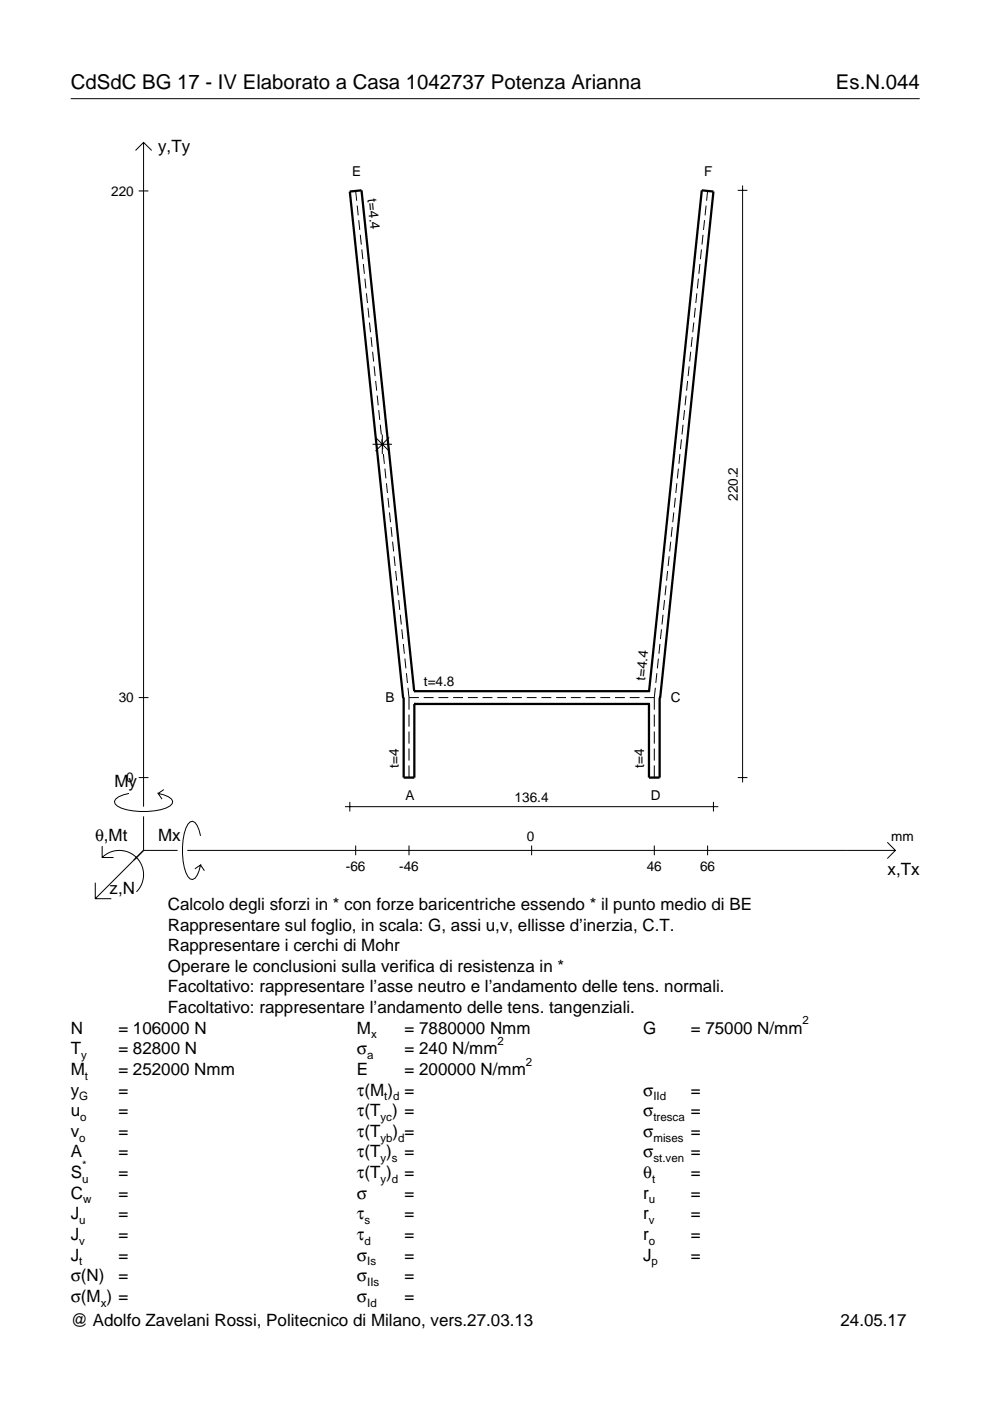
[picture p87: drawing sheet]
<svg xmlns="http://www.w3.org/2000/svg" width="210mm" height="297mm" viewBox="0 0 210 297" stroke-linecap="round" stroke-linejoin="round" font-family="sans-serif">
<defs><g id="words">
<g font-size="4.3">
<text x="15" y="18.9">CdSdC BG 17 - IV Elaborato a Casa 1042737 Potenza Arianna</text>
<text x="177.2" y="18.9">Es.N.044</text>
</g>
<g font-size="3.6">
<text x="33.5" y="32.3">y,Ty</text>
<text x="24.3" y="166.9">My</text>
<text x="20.1" y="178.2">θ,Mt</text>
<text x="33.5" y="178.2">Mx</text>
<text x="188.2" y="185.5">x,Tx</text>
<text x="23.2" y="189.6">z,N</text>
<text x="35.6" y="192.9">Calcolo degli sforzi in * con forze baricentriche essendo * il punto medio di BE</text>
<text x="35.6" y="197.3">Rappresentare sul foglio, in scala: G, assi u,v, ellisse d’inerzia, C.T.</text>
<text x="35.6" y="201.7">Rappresentare i cerchi di Mohr</text>
<text x="35.6" y="206">Operare le conclusioni sulla verifica di resistenza in *</text>
<text x="35.6" y="210.4">Facoltativo: rappresentare l’asse neutro e l’andamento delle tens. normali.</text>
<text x="35.6" y="214.8">Facoltativo: rappresentare l’andamento delle tens. tangenziali.</text>
<text x="15" y="219.2">N</text>
<text x="25.1" y="219.2">= 106000 N</text>
<text x="75.7" y="219.2">M</text>
<text x="85.8" y="219.2">= 7880000 Nmm</text>
<text x="136.4" y="219.2">G</text>
<text x="146.5" y="219.2">= 75000 N/mm</text>
<text x="15" y="227.9">M</text>
<text x="15" y="223.5">T</text>
<text x="25.1" y="223.5">= 82800 N</text>
<text x="25.1" y="227.9">= 252000 Nmm</text>
<text x="75.7" y="223.5">σ</text>
<text x="75.7" y="227.9">E</text>
<text x="85.8" y="223.5">= 240 N/mm</text>
<text x="85.8" y="227.9">= 200000 N/mm</text>
<text x="15" y="232.3">y</text>
<text x="25.1" y="232.3">=</text>
<text x="75.7" y="232.3">τ(M ) =</text>
<text x="136.4" y="232.3">σ</text>
<text x="146.5" y="232.3">=</text>
<text x="15" y="236.7">u</text>
<text x="25.1" y="236.7">=</text>
<text x="75.7" y="236.7">τ(T ) =</text>
<text x="136.4" y="236.7">σ</text>
<text x="146.5" y="236.7">=</text>
<text x="15" y="241">v</text>
<text x="15" y="245.4">A</text>
<text x="25.1" y="241">=</text>
<text x="25.1" y="245.4">=</text>
<text x="75.7" y="245.4">τ(T )</text>
<text x="75.7" y="241">τ(T</text>
<text x="83.3" y="241">) =</text>
<text x="85.8" y="245.4">=</text>
<text x="136.4" y="241">σ</text>
<text x="136.4" y="245.4">σ</text>
<text x="146.5" y="241">=</text>
<text x="146.5" y="245.4">=</text>
<text x="15" y="249.8">S</text>
<text x="25.1" y="249.8">=</text>
<text x="75.7" y="249.8">τ(T )</text>
<text x="85.8" y="249.8">=</text>
<text x="136.4" y="249.8">θ</text>
<text x="146.5" y="249.8">=</text>
<text x="15" y="254.2">C</text>
<text x="25.1" y="254.2">=</text>
<text x="75.7" y="254.2">σ</text>
<text x="85.8" y="254.2">=</text>
<text x="136.4" y="254.2">r</text>
<text x="146.5" y="254.2">=</text>
<text x="15" y="258.5">J</text>
<text x="15" y="262.9">J</text>
<text x="25.1" y="258.5">=</text>
<text x="25.1" y="262.9">=</text>
<text x="75.7" y="258.5">τ</text>
<text x="75.7" y="262.9">τ</text>
<text x="85.8" y="258.5">=</text>
<text x="85.8" y="262.9">=</text>
<text x="136.4" y="258.5">r</text>
<text x="136.4" y="262.9">r</text>
<text x="146.5" y="258.5">=</text>
<text x="146.5" y="262.9">=</text>
<text x="15" y="267.3">J</text>
<text x="25.1" y="267.3">=</text>
<text x="75.7" y="267.3">σ</text>
<text x="85.8" y="267.3">=</text>
<text x="136.4" y="267.3">J</text>
<text x="146.5" y="267.3">=</text>
<text x="15" y="271.7">σ(N)</text>
<text x="25.1" y="271.7">=</text>
<text x="75.7" y="271.7">σ</text>
<text x="85.8" y="271.7">=</text>
<text x="15" y="281.2">@ Adolfo Zavelani Rossi, Politecnico di Milano, vers.27.03.13</text>
<text x="15" y="276">σ(M ) =</text>
<text x="75.7" y="276">σ</text>
<text x="85.8" y="276">=</text>
<text x="178.2" y="281.2">24.05.17</text>
</g>
<g font-size="2.9">
<text x="23.6" y="41.5">220</text>
<text x="74.7" y="37.3">E</text>
<text x="149.3" y="37.3">F</text>
<text x="77.9" y="42.3" transform="rotate(84 77.9 42.3)">t=4.4</text>
<text x="156.4" y="106.2" transform="rotate(-90 156.4 106.2)">220.2</text>
<text x="25.2" y="148.9">30</text>
<text x="81.7" y="148.8">B</text>
<text x="89.9" y="145.5">t=4.8</text>
<text x="136.8" y="144.4" transform="rotate(-84 136.8 144.4)">t=4.4</text>
<text x="142.2" y="148.8">C</text>
<text x="26.8" y="165.9">0</text>
<text x="84.6" y="162.8" transform="rotate(-90 84.6 162.8)">t=4</text>
<text x="136.6" y="162.8" transform="rotate(-90 136.6 162.8)">t=4</text>
<text x="86" y="169.7">A</text>
<text x="109.1" y="170">136.4</text>
<text x="138" y="169.7">D</text>
<text x="111.7" y="178.2">0</text>
<text x="189" y="178.2">mm</text>
<text x="73.3" y="184.7">-66</text>
<text x="84.6" y="184.7">-46</text>
<text x="137.1" y="184.7">46</text>
<text x="148.4" y="184.7">66</text>
</g>
<g font-size="2.4">
<text x="78.7" y="220.2">x</text>
<text x="105.5" y="221.5">2</text>
<text x="170.2" y="217.2">2</text>
<text x="17.2" y="224.5">y</text>
<text x="77.9" y="224.5">a</text>
<text x="111.5" y="225.9">2</text>
<text x="16.8" y="233.3">G</text>
<text x="18" y="228.9">t</text>
<text x="81.5" y="233.3">t d</text>
<text x="138.5" y="233.3">IId</text>
<text x="17" y="237.7">o</text>
<text x="80.7" y="237.7">yc</text>
<text x="138.5" y="237.7">tresca</text>
<text x="16.8" y="242">o</text>
<text x="80.7" y="242">yb d</text>
<text x="138.5" y="242">mises</text>
<text x="17.4" y="250.8">u</text>
<text x="17.4" y="247.8">*</text>
<text x="80.7" y="246.4">y s</text>
<text x="80.7" y="250.8">y d</text>
<text x="138.2" y="250.8">t</text>
<text x="138.5" y="246.4">st.ven</text>
<text x="17.6" y="255.2">w</text>
<text x="137.6" y="255.2">u</text>
<text x="16.8" y="259.5">u</text>
<text x="16.8" y="263.9">v</text>
<text x="77.3" y="259.5">s</text>
<text x="77.3" y="263.9">d</text>
<text x="137.6" y="259.5">v</text>
<text x="137.6" y="263.9">o</text>
<text x="16.8" y="268.3">t</text>
<text x="77.9" y="268.3">Is</text>
<text x="138.2" y="268.3">p</text>
<text x="77.9" y="272.7">IIs</text>
<text x="21.4" y="277">x</text>
<text x="77.9" y="277">Id</text>
</g>
</g></defs>
<g fill="none" stroke="#000" stroke-width=".21">
<path d="M15 20.9h180M28.7 31.9l1.7-1.7 1.8 1.7M30.4 30.2v140.8M157.4 39.3v126.6M29.4 40.5h2.1M75.4 40.5l.2 2.1M75.7 43.6l.2 2.1M76.1 46.7l.2 2.1M76.4 49.8l.2 2.1M76.7 52.9l.2 2.1M77 56l.3 2.1M77.4 59.1l.2 2.1"/>
<path d="M148.1 59.1l-.2 2.1M148.4 56l-.2 2.1M148.7 52.9l-.2 2.1M149.1 49.8l-.3 2.1M149.4 46.7l-.2 2.1M149.7 43.6l-.2 2.1M150 40.5l-.2 2.1M156.4 40.4h2.1M77.7 62.2l.2 2.1M78 65.3l.2 2M78.3 68.4l.3 2M78.7 71.5l.2 2"/>
<path d="M79 74.6l.2 2M79.3 77.7l.2 2M146.1 77.7l-.2 2M146.4 74.6l-.2 2M146.8 71.5l-.3 2M147.1 68.4l-.2 2M147.4 65.3l-.2 2M147.7 62.2l-.2 2.1M79 94.2h4.1M79.6 92.7l2.9 3M79.6 80.8l.3 2M80 83.9l.2 2"/>
<path d="M80.3 87l.2 2M80.6 90.1l.2 2M80.9 93.2l.3 2M81.1 92.1v4.2M81.3 96.3l.2 2M81.6 99.4l.2 2M82.5 92.7l-2.9 3M143.8 99.4l-.2 2M144.2 96.3l-.3 2M144.5 93.2l-.2 2M144.8 90.1l-.2 2M145.1 87l-.2 2"/>
<path d="M145.5 83.9l-.3 2M145.8 80.8l-.2 2M81.9 102.5l.2 2M82.3 105.6l.2 2M82.6 108.6l.2 2.1M82.9 111.7l.2 2.1M83.2 114.8l.3 2.1M83.6 117.9l.2 2.1M141.9 117.9l-.2 2.1M142.2 114.8l-.2 2.1M142.5 111.7l-.2 2.1M142.9 108.6l-.3 2.1"/>
<path d="M143.2 105.6l-.2 2M143.5 102.5l-.2 2M83.9 121l.2 2.1M84.2 124.1l.2 2.1M84.5 127.2l.3 2.1M84.9 130.3l.2 2.1M85.2 133.4l.2 2.1M85.5 136.5l.2 2.1M85.8 139.6l.3 2.1M139.6 139.6l-.2 2.1M139.9 136.5l-.2 2.1M140.2 133.4l-.2 2.1"/>
<path d="M140.6 130.3l-.2 2.1M140.9 127.2l-.2 2.1M141.2 124.1l-.2 2.1M141.5 121l-.2 2.1M29.4 147.9h2.1M86.2 142.7l.2 2.1M86.5 145.8l.2 2.1M86.7 147.9h2.1M86.7 147.9v2.6M86.7 151.5v2.6M86.7 155.1v2.6M86.7 158.7v2.6"/>
<path d="M89.8 147.9h2.1M93 147.9h2M96.1 147.9h2.1M99.2 147.9h2.1M102.3 147.9h2.1M105.4 147.9h2.1M108.6 147.9h2M111.7 147.9h2.1M114.8 147.9h2.1M117.9 147.9h2.1M121 147.9h2.1M124.2 147.9h2"/>
<path d="M127.3 147.9h2.1M130.4 147.9h2.1M133.5 147.9h2.1M136.6 147.9h2.1M138.7 147.9v2.6M138.7 151.5v2.6M138.7 155.1v2.6M138.7 158.7v2.6M138.9 145.8l-.2 2.1M139.3 142.7l-.3 2.1M21.7 179.4v2.4h2.4M27.3 168.2a3.6 3.6 0 0 0-3 1.7l.1 .5a5.6 5.6 0 0 0 3.8 1.5 13.4 13.4 0 0 0 7.8-1l.5-.5 .1-.5a3.6 3.6 0 0 0-3.1-1.7l.8 1.2"/>
<path d="M29.4 164.9h2.1M30.4 173.1v7.2M34.7 167.4l-1.2 .8M42.5 177.2a3.6 3.6 0 0 0-1.7-3.1l-.5 .2a5.7 5.7 0 0 0-1.5 3.7 13.3 13.3 0 0 0 1 7.9l.5 .5 .5 .1a3.6 3.6 0 0 0 1.7-3.1l-1.2 .8M73.1 171h79.2M74.2 170v2.1M75.4 179.3v2M86.7 162.3v2.6M86.7 179.3v2M112.7 179.3v2M138.7 162.3v2.6M138.7 179.3v2"/>
<path d="M150 179.3v2M151.3 170v2.1M156.4 164.9h2.1M188.1 178.6l1.7 1.7-1.7 1.7M20.2 187.2v3.3h3.4M21.7 181.8a5.1 5.1 0 0 1 7.2 0 5.1 5.1 0 0 1 0 7.3M30.4 180.3l-10.2 10.2M30.4 180.3h7.2M39.7 180.3h150.1M42.5 183.4l.8 1.2"/>
</g>
<path d="M85.5 147.9h.1v17h2.2v-15.6M87.8 146.5h.1M87.8 146.5h49.8M87.8 146.5l-11.2-106.1-2.4 .2 11.3 107.4M87.8 149.3h.1M87.8 149.3h49.8M137.6 149.3h.1M137.6 146.5h.1M137.6 146.5l11.2-106.1 2.5 .2-11.3 107.4M140 147.9h-.1v17h-2.3v-15.6" fill="none" stroke="#000" stroke-width=".48"/>
<use href="#words"/>
</svg>
